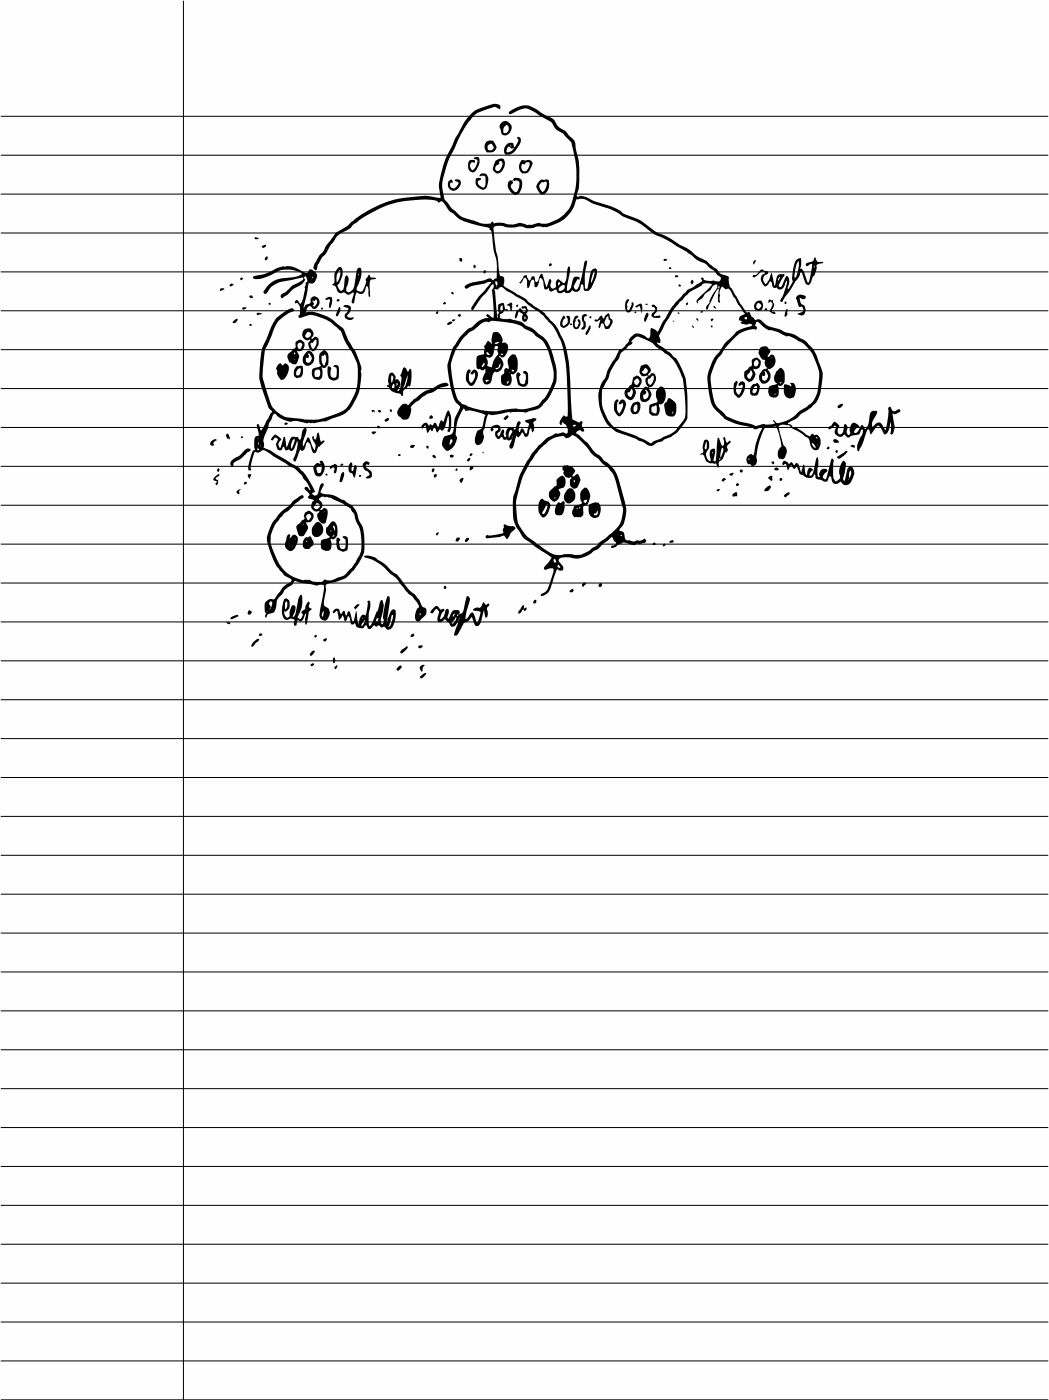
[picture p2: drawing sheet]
<svg xmlns="http://www.w3.org/2000/svg" width="157mm" height="210mm" viewBox="0 0 157 210" stroke-linecap="round" stroke-linejoin="round" font-family="sans-serif">
<path d="M0 0h157v209.6h-157z" fill="#fefefe"/>
<g fill="none" stroke="#000" stroke-width=".15">
<path d="M.1 17.4h156.8M27.5 .1v209.5M.1 23.2h156.8M.1 29.1h156.8M.1 34.9h156.8M.1 40.7h156.8M.1 46.5h156.8M.1 52.3h156.8M.1 58.2h156.8M.1 64h156.8M.1 69.8h156.8M.1 75.6h156.8"/>
<path d="M.1 81.4h156.8M.1 87.3h156.8M.1 93.1h156.8M.1 98.9h156.8M.1 104.7h156.8M.1 110.6h156.8M.1 116.4h156.8M.1 122.2h156.8M.1 128h156.8M.1 133.8h156.8M.1 139.7h156.8M.1 145.5h156.8"/>
<path d="M.1 151.3h156.8M.1 157.1h156.8M.1 162.9h156.8M.1 168.8h156.8M.1 174.6h156.8M.1 180.4h156.8M.1 186.2h156.8M.1 192.1h156.8M.1 197.9h156.8M.1 203.7h156.8M.1 209.5h156.8"/>
</g>
<path d="M63 101.1l-.1 .3 .3 .1 .6-.7a.58 .58 0 0 0-.8 .3zM59.6 99.8l-.3 .3 .1 .3a.65 .65 0 0 0 .7-.8h-.3zM62.9 99.7a.57 .57 0 0 0 .3 .8l.1-.6 .3-.3-.4-.1zM50.1 99.8v.2v.1a.43 .43 0 0 0 .3-.6zM49.9 98.5l-.1 .7a.43 .43 0 0 0 .4-.3 .43 .43 0 0 0-.2-.5zM46.6 99.4l-.1 .2a.28 .28 0 0 0 .3 .1 .28 .28 0 0 0 .2-.4zM46.7 97.5l-.3 .5 .2 .2 .3-.3a.35 .35 0 0 0 .1-.5zM60.1 97.3l-.2 .3 .2 .2 .5-.4a.49 .49 0 0 0 .4-.7zM62.7 96.7l-.1 .1a.31 .31 0 0 0 .4 .2 .31 .31 0 0 0 .2-.4zM37.9 96.1l-.3 .4 .1 .3 .2-.1 .9-1a.76 .76 0 0 0-.9 .4zM48.4 95.7v.2a.29 .29 0 0 0 .4 0 .29 .29 0 0 0 0-.4zM47.1 95.1l-.1 .2 .2 .2 .2-.3-.1-.1zM61.6 95l-.1 .3 .2 .1 .3-.3-.2-.3zM38.8 94.9l-.1 .2 .2 .1 .4-.2-.2-.2zM65 90.9l-.6 .7 .1 .2h.3l.2-.4a.29 .29 0 0 1 .5-.2l.2 .4a1.85 1.85 0 0 0-.1 1.5 .99 .99 0 0 0 1-.4l.6 .5a.56 .56 0 0 0 .7 .6l.6-.6-.5 1.5v.4a.85 .85 0 0 0 .8-.7l.6-1.1a2.67 2.67 0 0 0 1.2-.9 2.04 2.04 0 0 0 .7 1.3 .81 .81 0 0 0 .7-.8l.4-1.5 .3 1a.87 .87 0 0 0 .2-1.1v-.4a.34 .34 0 0 0 .2-.6l-.2 .2a.43 .43 0 0 1-.5-.4l-.2 .3a.5 .5 0 0 1-.7 .5l-.6 .2-.1 .2 .8 .2 .3 .2-.5 1.5-.6-1.5-.4 .1-.4 .7-.3 .2 .1-1.2 .5-1.9a.35 .35 0 0 0-.5-.3l-.1 .3a5 5 0 0 1-.6 2.2l-.3 .1v-.3a.78 .78 0 0 0-.8-.3 .78 .78 0 0 0-.6 .6l-.2 .7-.2-.2a1.17 1.17 0 0 0 0-1.2h-.2l-.2 .4a.97 .97 0 0 1-.7 1 2.14 2.14 0 0 1 .6-1.3l-.1-.2a.48 .48 0 0 1-.8-.2 .36 .36 0 0 0-.6 0zM50.1 91.2l-.3 .3v.2l.2 .1 .3-.3h.2l.2 1.3 .4-.3 .1-.3a1.07 1.07 0 0 1 .4 .8l.3-.2 .1-.5 .2-.1 .1 .3 .2 .9a.37 .37 0 0 0 .6-.1 .9 .9 0 0 0 1.4 .6l.3-.3 .1 .1a.44 .44 0 0 0 .4 .5 .44 .44 0 0 0 .5-.4l.2-.2a.45 .45 0 0 0 .7 0l.1 .1a.55 .55 0 0 0 .8 .1 .66 .66 0 0 0 .6 .5 .66 .66 0 0 0 .6-.6 3.9 3.9 0 0 0 .3-2.4 .47 .47 0 0 0-.7 .4l-.4 .9 .1-.7a5.7 5.7 0 0 0 .2-2.6l-.3-.1a7.8 7.8 0 0 0-.6 3.9l-.2 .3a1.39 1.39 0 0 1 0-1.5 2.39 2.39 0 0 0 0-2.1l-.3 .2a3.6 3.6 0 0 1-.6 1.8l-.5 1.3a.71 .71 0 0 1-.5 .6l-.1-.3a7.7 7.7 0 0 1 .2-2.8 .53 .53 0 0 0-.2-.7l-.2 .2a4.4 4.4 0 0 1-.3 2 .58 .58 0 0 0-.9 .5l-.1 .7-.2-.3-.2-1.5-.5 1.6-.4-1.4-.2-.2-.4 .6-.2-.6h-.2l-.4 .4-.1-.2a.48 .48 0 0 0-.2-.6 .48 .48 0 0 0-.6 .1zM58.6 92.2l.1-.2 .1 .1-.2 1.1a.56 .56 0 0 1-.6 .6 2.76 2.76 0 0 0 .6-1.6zM54.5 92.8l.1 .3-.4 .6-.1-.1zM42.6 89.6a2.87 2.87 0 0 0 0 3.1l.3 .1 .3-.1a.68 .68 0 0 1 .9 .1l-.1 .6 .2 .3 .2-.1 .1-.5 .1-.3a.39 .39 0 0 0 .4 .2 .39 .39 0 0 0 .4-.3l.4-.9v.4a1.44 1.44 0 0 0 0 1.3l.3-1.1a1.24 1.24 0 0 1 .5-1.3 .5 .5 0 0 1-.4-.3 .5 .5 0 0 1 .1-.5l-.2-.3-.2 .4a1.76 1.76 0 0 1-.8 1.2l.1 .2a.65 .65 0 0 1-.3 .9l-.3-.2v-.4a3.9 3.9 0 0 0 .5-3.1l-.2 .1a9.4 9.4 0 0 0-.7 2.9l-.2 .3h-.2l.1-.3a1.32 1.32 0 0 0 .2-1.4h-.2a1.94 1.94 0 0 0-.6 1.7 .38 .38 0 0 1-.5 .1 .38 .38 0 0 1-.2-.4v-.5a.94 .94 0 0 0 .7-1.3l-.1-.4-.4-.2zM33.8 93.2l.5 .3 .2-.2-.1-.1-.1-.1zM68.2 92.4l.1 .2-.3 .5-.2 .3-.2-.1v-.2l.4-.3zM68.6 92.9v.2zM54.6 83.2l-.1 .2 .3 .1a6.6 6.6 0 0 1 3.6 2.4 4.2 4.2 0 0 1 1.7 1.7l1 1.2a5 5 0 0 1 1.6 2 1.91 1.91 0 0 0-.4 2.1l.1 .1a1.39 1.39 0 0 0 1-.6 .92 .92 0 0 0 .2-1.4l-.1-.1a1.72 1.72 0 0 1-.8-1.1l-.7-.8a7.8 7.8 0 0 1-2.2-2.6l-.5-.5a4.5 4.5 0 0 1-1.5-1.3l-1.1-.7a2.56 2.56 0 0 0-2.1-.7zM56.4 92.5h.2l-.2 .6-.2-.1zM37.9 41.4v.2a3.6 3.6 0 0 0 2.8-.5 4.1 4.1 0 0 1 4.5-.2 2.15 2.15 0 0 1-1.7 .6 4.3 4.3 0 0 0-3.3 1.2l-.4 .5a.65 .65 0 0 0-.3 .7l.2 .1 .2-.1a3.7 3.7 0 0 1 3.4-1.9l2-.5 .1 .2-.1 .2-.8 .5a3.7 3.7 0 0 0-1.7 1.3l-.4 .2a.4 .4 0 0 0-.4 .3 .4 .4 0 0 0 .2 .5l.8-.6a5 5 0 0 1 2.1-1.5l.6-.7-.2-.3 .2-.3a.63 .63 0 0 1 0 1.1l.1 .1a.58 .58 0 0 0-.1 .8l-.2 .9a1.81 1.81 0 0 1-.6 1.3l-.5-.6-.3 .3 .2 .2h.2a1.55 1.55 0 0 1 .2 1.8 .24 .24 0 0 0 0 .3 .24 .24 0 0 0 .4 .1 3.1 3.1 0 0 1 2.7-.1 9.2 9.2 0 0 1 3.2 2.1l.2 .4a9.6 9.6 0 0 0 1.5 2.7 5.9 5.9 0 0 1 .8 4 6.8 6.8 0 0 1-2.1 4.8l-1.2 .5a8 8 0 0 1-5.4 .6h-1a3.9 3.9 0 0 1-3.7-3.3 10.3 10.3 0 0 1-.8-3.7l.3-2.4a9.8 9.8 0 0 1 1.1-3 4.5 4.5 0 0 1 3.2-3.6l.1-.3a.49 .49 0 0 0-.8 0l-.5 .3a4.5 4.5 0 0 0-2.4 3l-.6 1.5a6.4 6.4 0 0 0-.8 3.4 7.4 7.4 0 0 0 .7 4.7l.6 1.8 .5 .6-1.6 2.8h-.1l-.3-.9-.3 .1 .1 .4a1.45 1.45 0 0 1 .1 1.2 .62 .62 0 0 0-.6 .9l.2 1.2-.3 .1-.2 .4a5.1 5.1 0 0 0-.5 2.6h.3l.1-.2a5 5 0 0 1 .5-2.4l.1-.2a.85 .85 0 0 0 1.1-.2 2.96 2.96 0 0 1 1.6 .9l2.4 1.5a4.9 4.9 0 0 1 2.2 2l.5 .6 .4 1-.2-.3a.29 .29 0 0 0-.5-.2 .29 .29 0 0 0 .1 .5l.5 .6-.2 .3v.3l.9 .3a.85 .85 0 0 0-.4 1.2 .85 .85 0 0 0 1.1 .4l.1 .1a1.04 1.04 0 0 0-.3 1.1 1.04 1.04 0 0 0 1 .7l.2-.1 .1-.5a2 2 0 0 0 .1-1.6l-.4-.2-.2 .1a.26 .26 0 0 1-.4 .2 .85 .85 0 0 0-.1-1.4v-.3l.4-.3 .4 .1 .3-.1 .4 .2h.1l2 .9 .5 .4a2 2 0 0 1 .9 .9l.4 1a6.5 6.5 0 0 1 .9 3 3.7 3.7 0 0 1-.5 2.8 6.9 6.9 0 0 1-2.3 2.7l-1.1 .4a2.05 2.05 0 0 1-1.7 .2l-.2 .3a4.1 4.1 0 0 1-2.2-.3 3.8 3.8 0 0 1-2.2-.5 5.7 5.7 0 0 1-2.9-3.5 4.1 4.1 0 0 1 .8-5l.4-.5a2.23 2.23 0 0 1 1.1-1l.8-.9 1.3-.9-.1-.3a1.31 1.31 0 0 0-1 .5l-.4 .3-.8 .8a6 6 0 0 0-2 2 5.5 5.5 0 0 0-1.1 3.2l.3 1.2a7.6 7.6 0 0 0 2.4 4.1l.5 .2a.37 .37 0 0 1 .4 .3 .37 .37 0 0 1-.3 .4 3.1 3.1 0 0 0-1.5 1.5l-.6 .8a.78 .78 0 0 1-.9 .2 1.14 1.14 0 0 0-.7 1.5v.4l.2 .2v.2a.27 .27 0 0 0 0 .4l.1-.2a.57 .57 0 0 1 .7-.4 .97 .97 0 0 0 .7-1 2.11 2.11 0 0 1 1-2 2.09 2.09 0 0 1 1.4-1.2l.5-.6 .6 .2 2.5 .4 .6-.1 .6 .1v.8l-.7 3.7a.74 .74 0 0 0 1.1 .7 1.19 1.19 0 0 0-.3-2.1 1.81 1.81 0 0 1 0-1.5l.2-1.7 .3-.2 1.7-.4a3.4 3.4 0 0 0 1.9-1.4l1-1.3a4.2 4.2 0 0 0 .8-3.3 4.8 4.8 0 0 0-.8-3.1 3.4 3.4 0 0 0-2-2.8l-.3-.2-.1 .1a4.9 4.9 0 0 0-3-1l-.3-.1v-.2l.5-1.1a.27 .27 0 0 0-.4-.2 .27 .27 0 0 0-.2 .3l-.3 1.1-.2 .4a.37 .37 0 0 1-.4 0 .37 .37 0 0 1-.2-.3l.3-.2-.4-.8a6.6 6.6 0 0 0-2.9-3.3l-3.3-2-1.1-.5 .1-.7a2.3 2.3 0 0 1 .5-1.9 3.5 3.5 0 0 1 .7-1.7 .6 .6 0 0 1 .6-.7 3.1 3.1 0 0 0 2.4 1.1 4.1 4.1 0 0 1 2.2 .3l.3-.1h.4a2.39 2.39 0 0 0 1.5-.2 3.4 3.4 0 0 0 1.8-.5 4.5 4.5 0 0 0 3.4-3 8.9 8.9 0 0 0 .7-4.1l.1-.3a10.3 10.3 0 0 0-2-4.2l-.3-.8a2.53 2.53 0 0 0-1.4-1.8 5.9 5.9 0 0 0-4.4-1.7h-.2l.2-.6a.37 .37 0 0 1 .3-.3 .37 .37 0 0 1 .4 .3 .59 .59 0 0 0 1-.4 .8 .8 0 0 0 0-1 .8 .8 0 0 0-1-.2l-.2 .3a.51 .51 0 0 1-.5 .7l-.2 .1-.3 .5 .6-3.4 .2-.3a.68 .68 0 0 0 1-.6 1.04 1.04 0 0 0-.9-1.5l-.5 .6-.6-.2a4.1 4.1 0 0 0-4.2-.4l-1.6 .7zM68.7 92.7v.2zM57.9 92.7l.1 .1-.1 .4zM54.2 92.5v.2zM34.6 92.4l-.1 .2 .1 .1 1.1-.5-.3-.2zM68.7 92.5l.1 .2zM48.4 91.5l.1 .1-.2 .8-.1-.1a.64 .64 0 0 1 .2-.8zM68 91.8v.2l-.2 .3-.1-.1zM68.5 92l.1-.1v.2l-.2 .1zM37.2 91.4l-.1 .4 .1 .2a.46 .46 0 0 0 .5-.4l-.1-.1a.29 .29 0 0 0-.4-.1zM78.2 90.7l-.4 .6a.39 .39 0 0 0-.1 .6l.2-.2 .4-.5 .2 .3a.39 .39 0 0 0 .3-.6l-.4 .2v-.5zM62.8 91.8h.2l-.2 .3zM39.9 91.5h.1zM53.3 90.6l-.3 .3 .2 .3 .6-.7-.2-.1zM40.4 91.1l.1-.1v.2h-.2zM40.4 90.1l.1-.1 .2 .2-.2 .8-.2-.5zM79.9 89.9l-.1 .4h.3l.1-.5h-.2zM50.2 34.9l-1.4 1.9-.4 .8-.6 .7-.5 .9a.78 .78 0 0 0-.1 1.3l.2-.1 .2-.8 .7-1.2a3.7 3.7 0 0 0 1.1-1.7l1.2-1.5 1.1-.6a1.95 1.95 0 0 0 1.1-.9 16.6 16.6 0 0 1 10.2-3.8 5.1 5.1 0 0 1 2.5 .3l.1 .1 .2-.1a.43 .43 0 0 1 .5 0 .43 .43 0 0 1 .2 .3 3.4 3.4 0 0 0 1.6 1.7 5.4 5.4 0 0 0 3 1.4l2.2 .5-.1 .2 .3 .3 .1 .5a15.5 15.5 0 0 0 .7 4v2.6h-.2l-.3 .2h-.1a.52 .52 0 0 0-.8-.1l-.6 .2a5.4 5.4 0 0 0-2.7 .8v.3l.2 .1a4.2 4.2 0 0 1 2.3-.7l.9-.3 .5 .1-2 2.3-1 1.5 .1 .3h.2l.3-.5a9.8 9.8 0 0 1 1.9-2.4l.6-.9h.3v.4l-.3 .5 .2 1.9 .1 2.1-.2 .1-.7-.6-.2 .2 .3 .4h-.2a3.2 3.2 0 0 0-2.2 1.4 5.4 5.4 0 0 0-2.3 2.1l-.3 .5a7.6 7.6 0 0 0-1.1 3.2l.5 3.6a3.4 3.4 0 0 0 1.3 2.4v.3l-.3 .5a3.6 3.6 0 0 0-.6 2.4 1.26 1.26 0 0 1-1.3 1.3 1.36 1.36 0 0 0 .3 2.2 2.09 2.09 0 0 0 1.5-2.1l-.2-.4a6 6 0 0 1 1.2-3.8l.3 .3h.1a4.8 4.8 0 0 1 2.8 .7l-.4 1.7a.73 .73 0 0 1-.7 .5 2.24 2.24 0 0 0-.3 2.1 .76 .76 0 0 0 1.1-.7l.1-.4a1.55 1.55 0 0 1 .2-1.5 2.93 2.93 0 0 1 .6-1.9 3.3 3.3 0 0 0 2.1-.1l.8-.2 .3 .1 .2-.1h1.8a.55 .55 0 0 0 .8-.2 2.85 2.85 0 0 0 2-.8 8 8 0 0 0 2.1-4.2 10.9 10.9 0 0 0-1.7-5.8l-1.2-.9a3.5 3.5 0 0 0-1.7-1.1 2.59 2.59 0 0 0-2-.8l-.4-.2-.8 .1-.7-.2 .1-.2-.1-.3 .5-.3 .2-.4 .2 .1 .3-.1-.2-.2-.2 .1-.3-1-.7 .3v.9l.1 .4-.2 .2v.3l-.1 .1-.4-4.2h.5l.3-.3h.4l.7 .6 2.4 1.4 1 .8a10.2 10.2 0 0 1 3.1 2.6 11.1 11.1 0 0 1 2.3 6l.2 3.5 .1 4.3-.2 .2-.4-.2-.4 .4-.2 .6v.4h.2l.2-.4h.1a1.37 1.37 0 0 1 .6 1.6l-.2 .1a.85 .85 0 0 0-1.1 0l-.4-.1-.4 .3a6.8 6.8 0 0 0-2.6 2.1 14.8 14.8 0 0 0-3.1 6.5 8.2 8.2 0 0 0-.3 3.8l.3 1 .4 .8a3.9 3.9 0 0 0 1.9 1.9l.7 .7 2.4 1.5-.1 .3-.4 .6a.8 .8 0 0 0-.5 .9l.1 .1a1.47 1.47 0 0 1 1.2-.1 10.3 10.3 0 0 1-1 3.2l-.9 .6 .1 .2a1.7 1.7 0 0 0 1.5-1.5l.7-2 .2-.5a.46 .46 0 0 0 .7 .2 .46 .46 0 0 0 0-.8 1.21 1.21 0 0 1-.5-.9 1.79 1.79 0 0 1 1.7-.3 4 4 0 0 0 3.8-1l.4-.2 2-1.8h.1l.1 .1 .2 .5 .3 .3-.3 .3-.3 .1-.1 .3 .7-.1 .2-.3 .5-.2a.91 .91 0 0 1 1.2 0l.8 .2 .5-.2a.58 .58 0 0 0 .8-.1 .33 .33 0 0 0 .5-.2 .33 .33 0 0 0-.3-.4 .78 .78 0 0 1-1 .1 1.16 1.16 0 0 1-1.3 0l-.1 .1-.3-.1-.2-.4a.72 .72 0 0 0-.7-.9 .63 .63 0 0 1 .4-.8l.3-.7a5.3 5.3 0 0 0-.3-3.9l-.5-2.1a4.7 4.7 0 0 0-2.4-3.2 2.41 2.41 0 0 0-1.1-1l-1.3-1.6-1.7-1.4 .1-.2 .5-.2 .3 .2h.3a.56 .56 0 0 0-.3-.7l.1-.8-.3-.1-.2 .2h-.2l-.9-.5-.3-5.2a15.9 15.9 0 0 0-1.2-7.1l-.3-.4a5.1 5.1 0 0 0-1.5-2.2l-.3-.3a7.8 7.8 0 0 0-2.2-1.8l-.8-.6a4.9 4.9 0 0 0-1.8-1.2l-1.5-.9a.42 .42 0 0 1-.3-.6v-.8l-.6-.4-.1-.5-.2-2.2-.3-1-.3-3.1a.62 .62 0 0 1 .8-.6h.5a5 5 0 0 0 2.8 .1 3.2 3.2 0 0 0 2.5 0l.8 .1a5.5 5.5 0 0 0 5-4.2l.2 .1a2.01 2.01 0 0 1 2 .5l.4 .1a13.4 13.4 0 0 1 4.7 2.1l1.5 .5 1 .6a8.7 8.7 0 0 0 3.4 2l3.3 2 .9 .7a4 4 0 0 0 1.9 1.1l.6 .6 .7 .5 .5 .6a.49 .49 0 0 1 .4 .7 .49 .49 0 0 1-.7 .2l-1.8-.2a.18 .18 0 0 0-.1-.3 .18 .18 0 0 0-.2 .2l.1 .2-.1 .1-1.4 .9-.7 .4-.2 .3a15.2 15.2 0 0 0-3.3 4.2l-.9 1.7h-.1l-.5-.4-.5-.1-.1 1.2-.1 .3-.4-.1a1.56 1.56 0 0 0-2.1-.3l-.5 .5-.2 .5-.2 .3a2.34 2.34 0 0 1-1.2 .9l-1.7 3.2a2.87 2.87 0 0 1-.8 1.7 5.8 5.8 0 0 0 .4 5.7 4.9 4.9 0 0 0 3.3 2.2l1.4 .5 .4 .3 .8 .3a1.18 1.18 0 0 0 1.9 0l.8-.3 .3-.2 .8-.3a6.4 6.4 0 0 0 2.7-3v-3.2a8.9 8.9 0 0 0-1.8-5.7l-.8-.8-1.7-1.2-.3-.3 .4 .1a.94 .94 0 0 0-.1-1.1l.5-.9a16.3 16.3 0 0 1 2.9-4.4l.8-.8a4 4 0 0 1 1.8-1.2l.4-.3a1.28 1.28 0 0 1 1.5-.1l-2.1 2.2-.2 .3 .2 .3a.59 .59 0 0 1 .5-.6l.6-.8a1.99 1.99 0 0 0 1.2-1.2l.3-.2h.3a.54 .54 0 0 1-.1 .7 5.1 5.1 0 0 0-1.1 2.1l-.4 .5 .1 .4 .2-.1v-.4l1.4-2.6 .2 .1-.1 1.8 .1 .2 .2-.1-.1-.4 .1-.5a1.24 1.24 0 0 1 .3-1.4l.5 .4 .4-.1 .2 .2 1.3 2.2 1 1.4-.3 .1a.66 .66 0 0 0-.6 .8l.4 .2-.2 .3a1.29 1.29 0 0 0 1.4 .1l.3 .1 .1 .1-.6 .2a3.5 3.5 0 0 0-2.5 1.5l-.5 .5a4.7 4.7 0 0 0-1.4 1.8 6 6 0 0 0-1.7 4.9l.3 1.6a3.7 3.7 0 0 0 1.5 2.7l.2 .3a3.3 3.3 0 0 0 2 1.1l.8 .3a5.3 5.3 0 0 1 2.4 .7l.6-.3 .3 .1-.8 1.9-.4 2.1a.5 .5 0 0 0-.9 .2 .8 .8 0 0 0 .2 1.2l.1-.1a.59 .59 0 0 0 .8 .3 .59 .59 0 0 0 .3-.7 6.7 6.7 0 0 1 .5-3.4l.4-1.1a.77 .77 0 0 1 1.2-.5l.6-.2 .2 .1 .5 1.4 .3 1.5-.1 .1a1.25 1.25 0 0 0-.2 1.8l.1-.1a.47 .47 0 0 0 .5 .1 .47 .47 0 0 0 .3-.5 1.18 1.18 0 0 0-.4-1.6l-.7-2.7a1.08 1.08 0 0 1 1.3-.3h.3a4.4 4.4 0 0 0 1.7 1.2l.6 .5a1.05 1.05 0 0 1 .8 1.2 .86 .86 0 0 0 1.3 .8 1.55 1.55 0 0 0-.3-2.2 .47 .47 0 0 1-.7-.2l-.3 .4-1.8-1.1-.5-.3-.1 .1-.5-.4-.4-.1v-.1l.3-.3 1-.5a6.2 6.2 0 0 1 2-1.5l.4-.3a4.3 4.3 0 0 0 1.4-3.2 5 5 0 0 0-.6-3.7 6.3 6.3 0 0 0-3.3-3.7l-.4-.2a5.7 5.7 0 0 1-2.3-.8 3.4 3.4 0 0 1-2.3-1l-.4-.4-.7 .1-.3-.4a.92 .92 0 0 1-.5-.8l-.4 .1-.2-.2-.8-1.1-1.3-2.3a1.95 1.95 0 0 1-.4-1.6 1.14 1.14 0 0 0-.9-.5l-.4-.2a2.64 2.64 0 0 0-1.2-1l-.3-.3a3.4 3.4 0 0 0-1.7-1.1l-.8-.5a7.1 7.1 0 0 0-2.3-1.5l-1.1-.8-1.2-.6a6.2 6.2 0 0 1-2.6-1.6 12.1 12.1 0 0 0-3.3-1.6 7.9 7.9 0 0 0-3.7-1.6l-1.1-.4a2.33 2.33 0 0 0-2.1-.5l-.1-.2 .2-.6a14.5 14.5 0 0 0-.4-6.6 1.56 1.56 0 0 0-.8-1.6 3.4 3.4 0 0 0-1.6-1.4l-.3-.3a2.28 2.28 0 0 0-1.7-1.4l-1.3-.9a2.99 2.99 0 0 0-3.8 .1l-.4 .2v.3a1.39 1.39 0 0 0 1-.3 2.03 2.03 0 0 1 1.9-.3l1.1 .5 2.4 1.5a2.51 2.51 0 0 0 1.7 1.6l1.1 1.2a13.2 13.2 0 0 1-.3 10.1 5.3 5.3 0 0 1-3.8 2.2l-.6-.1-1.3 .3-.6-.1a1.77 1.77 0 0 0-1.8 0h-1.1a3 3 0 0 0-2-.2l-.2-.2h-.1a.63 .63 0 0 1-.8 .3l-.9-.1-.8-.3a4.8 4.8 0 0 1-2.7-1.2l-.3-.4a3.4 3.4 0 0 1-1.3-1.3l-.2-.3a5.9 5.9 0 0 1 .1-4.6l.4-1.3 .7-1.4a13.8 13.8 0 0 1 3.5-5.6l2.6-1h.3l.6 .3a.46 .46 0 0 0 .1-.5 .46 .46 0 0 0-.5-.2 6.7 6.7 0 0 0-3 .8 7.4 7.4 0 0 0-2.9 3.7l-.4 .6-.3 .9a14.5 14.5 0 0 0-2.1 6.6l.2 1.4-.7-.1a7.9 7.9 0 0 0-3.8 0 16.9 16.9 0 0 0-9.8 4.5zM85.2 88.4a.29 .29 0 0 0 .5 .2 .29 .29 0 0 0 0-.5zM66.4 87.9a.22 .22 0 0 0 .4 0 .22 .22 0 0 0-.4 0zM89.6 87.4v.3l.1 .1a.3 .3 0 0 0 .3-.1 .3 .3 0 0 0-.1-.4zM87.2 87.3l-.1 .3 .2 .2 .4-.4-.2-.2zM83.5 84.6l.1-.1 .1 .1 .1 .4-.3-.1zM82.9 83.7h.2l.1 .3-.1 .2-.2-.1zM81 67l.7-.6a3.4 3.4 0 0 1 2.6-1.1 .58 .58 0 0 0 1 .1l.4-.3a8.5 8.5 0 0 1 2.9 2.8l.1 .2a3.5 3.5 0 0 1 1.5 1.3 4.7 4.7 0 0 1 2.2 3.6l.4 1.6a4.3 4.3 0 0 1-1.8 5.6l-1.4 1-.3 .4-.7 .4-.6 .5a2.85 2.85 0 0 1-1.8 .6l-1.6-.2a3.1 3.1 0 0 1-3.2-.8l-1.2-.8a5.7 5.7 0 0 1-2.8-3.7 8.3 8.3 0 0 1 .3-4.6 14.3 14.3 0 0 1 3.3-6zM50.4 80.5v1l.1 .6 .1 .2 .7 .3 .2-.1a.55 .55 0 0 0 .5-.4v-1.6a.44 .44 0 0 0-.7-.1l.4 .3a1.88 1.88 0 0 1-.2 1.5 .46 .46 0 0 1-.6-.2l-.1-.3a1.01 1.01 0 0 1 .1-.9 .36 .36 0 0 0-.5-.3zM49.6 78.1l-.4 .5a.98 .98 0 0 0 .1 1.7 .81 .81 0 0 1-.8 .4l-.3 .1a1.29 1.29 0 0 0-.1 1.3 .88 .88 0 0 0 1.5-.1l-.1-1.4a.68 .68 0 0 0 1-.5 1.82 1.82 0 0 0-.6-2.1zM43.1 80.1l-.3 .7a1.21 1.21 0 0 0 .1 1.4 .76 .76 0 0 0 .8 .3 .76 .76 0 0 0 .6-.8 1.35 1.35 0 0 0 0-1.5l-.2-.2-.3 .1-.4 .5v-.5l-.1-.2zM45.6 80.5l-.2 .6a.98 .98 0 0 0 .2 1 1.09 1.09 0 0 0 1.3-.7v-.4l-.2-.3a.37 .37 0 0 0-.3-.4 .37 .37 0 0 0-.4 .1h-.1zM99.2 81.6a.22 .22 0 0 0 .4 0 .22 .22 0 0 0-.4 0zM97.7 81.4a.25 .25 0 0 0 .2 .2 .25 .25 0 0 0 .3-.2l-.3-.2zM100.2 81v.3l.4-.1 .2-.1-.1-.3zM45.8 81h.2v.1zM69.7 80.6l-.1 .4 .1 .2 .5-.6-.2-.1zM68.4 80.5l-.2 .4 .3 .2 .3-.5-.2-.1zM72.8 80.2l-.1 .1 .2 .3 1.9-.2 .4-.2a.72 .72 0 0 1 .6 .5l.5-.5a1.61 1.61 0 0 1 .8-1 .4 .4 0 0 0-.2-.4 .4 .4 0 0 0-.4 0l-1-.3a.22 .22 0 0 0-.2 .2 .22 .22 0 0 0 .1 .2l-.2 .4 .1 .4-.1 .1-1.7 .3h-.6zM47.2 78.3a1.33 1.33 0 0 0-.1 2.1 1.13 1.13 0 0 0 1.2-.9 1.13 1.13 0 0 0-.8-1.4zM92.8 80.1l.3 .1h-.1zM49.8 80.2l.2-.1-.1 .2h-.2zM45.7 76.7l-.2 .6v.1a.35 .35 0 0 1-.3 .5l-.3 .4a.83 .83 0 0 0-.4 1.3 .6 .6 0 0 0 .5 .7 .6 .6 0 0 0 .7-.5l.1-.2a.86 .86 0 0 0 .1-1.1l-.1-.3a.89 .89 0 0 0 1.1-.7 .89 .89 0 0 0-.7-1.1zM65.3 79.8v.3h.1l.3-.4zM49.9 78.7l.2 .1v.6l-.3-.5zM49.5 79.3v.3zM45.9 77.1a.36 .36 0 0 1 .5-.1 .36 .36 0 0 1 .2 .4l-.4 .5-.2-.2a.4 .4 0 0 1-.1-.6zM88.2 75.5a1.55 1.55 0 0 0 .6 2 1 1 0 0 0 1.1-1.2 .84 .84 0 0 0-.3-.9 .84 .84 0 0 0-.9-.1zM87.2 73.2a1.64 1.64 0 0 0-.1 2 .85 .85 0 0 1-.9 .4 .75 .75 0 0 0-.5 .7 .67 .67 0 0 0 0 .8 .67 .67 0 0 0 .8 .3 .69 .69 0 0 0 .7-.3 .69 .69 0 0 0 .1-.7v-.3a.49 .49 0 0 1 .5-.5 1.78 1.78 0 0 0-.1-2.6h-.3zM80.9 74.8a1.95 1.95 0 0 0 .4 2.7 2.04 2.04 0 0 0 1-2.2l-.2-.2-.6-.2-.3-.2zM89 76.9h.2l.2-.4a.38 .38 0 0 1 0 .5 .38 .38 0 0 1-.5 0zM83.5 75.2a1.79 1.79 0 0 0-.3 1.8 .8 .8 0 0 0 .9 .1 .8 .8 0 0 0 .3-.9l.1-.5a.43 .43 0 0 0-.2-.7l-.4 .3zM81.8 75.5a1.06 1.06 0 0 1-.2 1.2l-.3 .3-.1-.2v-.2zM48.5 76.5h.2zM86.7 75.9h.1v.2h-.1zM86.2 76l.3 .1zM47.3 75.4a.45 .45 0 0 1 .6 .3 .45 .45 0 0 1-.5 .5l-.3-.1-.2-.2 .3-.3zM87.3 75l.3-.2 .3 .1-.3 .4zM85 73.2l-.1 .1a1.19 1.19 0 0 0 .1 2 1.18 1.18 0 0 0 1.1-.9 1.18 1.18 0 0 0-.7-1.3zM83.5 71.6l-.2 .2v.6a.56 .56 0 0 1-.4 .5 1.36 1.36 0 0 0-.7 1.5v.1a.71 .71 0 0 0 1.2 .3 1.11 1.11 0 0 0 .2-1.5l.3-.2a.85 .85 0 0 0 .7-1.1 .58 .58 0 0 0-.3-.7 .58 .58 0 0 0-.7 .2zM83 74.5h.1l-.1 .1zM109.7 73.9l-.1 .4h.4a.16 .16 0 0 0 .3 0 .16 .16 0 0 0 0-.2 .22 .22 0 0 0 0-.3 .22 .22 0 0 0-.2-.1zM117.4 74l-.1 .3 .3 .1 .6-.6-.2-.1zM35.5 73.5l-.1 .3 .2 .2 .2-.1-.1-.4 .3-.3zM114.6 73l-.2 .3 .1 .2a.69 .69 0 0 0 .8-.8h-.2zM107.3 73.3v.2h.3l.2-.2zM84.3 69.8l-.1 .2v.3a.29 .29 0 0 1 .1 .5 .8 .8 0 0 0 1.1 .6l.1 .1a1.17 1.17 0 0 0 .4 1.7l.3-.1a1.88 1.88 0 0 0 .6-1.4l-.3-.7h-.1l-.3 .1a.32 .32 0 0 1-.4 .1l.1-.2a.72 .72 0 0 0 .2-.7 .72 .72 0 0 0-.6-.5h-.2l-.3-.2-.2 .1-.2-.1zM110.2 72.4v.3h.2a.21 .21 0 0 0 .2-.3 .21 .21 0 0 0-.4 0zM32.2 71.3l-.1 .1a.29 .29 0 0 0-.1 .5l.5 .2-.3 .3 .2 .2a.78 .78 0 0 0 .2-.8l-.3-.1v-.1l.5-.6h-.1zM117.2 69.1l-.1 .4 .1 .1 .4-.2 .3 1a.87 .87 0 0 1 .6-.7l.3 .5 .4-.3 .5 1 .4 .2a1.29 1.29 0 0 0 1.6 .2l.2-.3 .1 .4a.96 .96 0 0 0 1 .5 .55 .55 0 0 0 .6 .2 .55 .55 0 0 0 .4-.6l.2-.2 .2 .3a.73 .73 0 0 0 .5 .8 .73 .73 0 0 0 .9-.3 .84 .84 0 0 0 .9 .5 .84 .84 0 0 0 .7-.6 1.7 1.7 0 0 0 .2-2 .47 .47 0 0 0-.8 .3l-.4 1.7-.2-.4 .2-.7 .2-1.4-.3-.5a1.81 1.81 0 0 0-.7 1.9 .68 .68 0 0 1 0 .7 .68 .68 0 0 1-.6 .4 1.51 1.51 0 0 1-.3-1.4v-1.4a.31 .31 0 0 0 .1-.3 .31 .31 0 0 0-.4-.2l-.4 1.8a1.95 1.95 0 0 1-.5 1.2 .4 .4 0 0 1-.4-.2 .4 .4 0 0 1 .2-.5l.3-.3a.3 .3 0 0 0 .2-.4 .3 .3 0 0 0-.5-.1 .85 .85 0 0 0-.6 1.2l-.3-.1-.1-.4 .1-2.5-.2 .2-.2 .5a3.8 3.8 0 0 1-.6 2l-.2 .1-.1-.2 .5-.7-.4-.3-.3 .3-.2 .8a1.22 1.22 0 0 1-.3-1.1v-.4h-.2l-.3 1.1a2.21 2.21 0 0 0-.6-1.4l-.4 .3-.5-.4-.4 .3a.65 .65 0 0 0-.8-.4zM36.5 72.3v.2h.3l.2-.2-.2-.2zM68.8 71.8v.1l.3 .4 .3-.7-.3-.1zM51.1 70.8l-.3 1.3 .1 .1 .3-.1a1.69 1.69 0 0 0 .2-1.4zM108.1 71.7l-.1 .2 .1 .2 .3-.1 .1-.2h.2l-.3-.3zM116.7 71.6v.4a.24 .24 0 0 0 .3-.1 .24 .24 0 0 0-.1-.4zM85.9 71.9h.1l.1 .1-.2 .2zM127 71.7v.1zM115 71.5v.1l.4 .4a.53 .53 0 0 0 .1-.8zM127.2 70.4a.93 .93 0 0 1-.1 1.2v-.7zM54.5 69.2a.82 .82 0 0 0 .5 1.3l.3 .5-.5 .5v.1a.65 .65 0 0 0 .8-.2 1.03 1.03 0 0 0-.7-1.3l-.2-.4 .2-.2a.23 .23 0 0 0 .3 .1 .23 .23 0 0 0 .1-.3l-.1-.1a.49 .49 0 0 0-.7 0zM37.1 71l.1 .6h.3l-.1-.1 .2-.5zM65 71l-.1 .4 .2 .1a.28 .28 0 0 0 .3-.3 .28 .28 0 0 0-.2-.2zM52.4 69.3a1.17 1.17 0 0 0 0 1.4l.3 .2 .3 .6a2.25 2.25 0 0 0 .4-1.5l-.1-.3-.2-.1-.3 .9a.71 .71 0 0 1-.1-.9l-.1-.4zM53.8 71.1l-.1 .3h.2l.1-.3zM45.4 78.4v.2zM109.2 71l.1 .2a.45 .45 0 0 0 .5-.4zM48.8 70.9l-.1 .2 .3 .1v-.3zM47.2 69.5l-.1 .1a1.32 1.32 0 0 0 .4 1.7h.1a.98 .98 0 0 0 1-1.1 1.14 1.14 0 0 0-.5-1.2l-.3 .1 .2 .3-.5-.1zM49.4 69.8v.4l.5-.2a.49 .49 0 0 1 0 .7l.2 .1h.2l.1-1.2-.3-.2zM47.4 70l.7-.4a1.27 1.27 0 0 1-.2 1.2h-.4l-.1-.6zM110.7 70.5a.25 .25 0 0 0 .5 0 .25 .25 0 0 0-.5 0zM64.7 70.2a.33 .33 0 0 0 .1 .5l.2-.4-.1-.2zM32.7 70.1l-.2 .4 .1 .1h.2l.1-.3zM68.3 70.1l-.1 .4h.2l.1-.3-.2-.1zM115.9 70.2l.1 .2h.4a.31 .31 0 0 0-.1-.4 .31 .31 0 0 0-.4 .2zM70.4 69.8l-.1 .3 .1 .3a.33 .33 0 0 0 .4-.2 .33 .33 0 0 0-.2-.4zM105.4 65.9a2.23 2.23 0 0 0-.1 1.7l-.1 .1-.4 .3 .4 .1 .2 .2a1.11 1.11 0 0 0 1.3 1h.4l.3 .7 .2-.1v-.2a.6 .6 0 0 1 .4-.9l.6-1.2 .1 .1-.1 .1a.63 .63 0 0 0 .2-.9l.6-.8-.2-.1-.3 .2a.65 .65 0 0 1-.4-.7l-.1-.1-.1 .1v.4a.5 .5 0 0 1-.3 .8l-.5-1.2-.1 .2-.3 3.2-.1 .1-.2-.1v-.4a2.03 2.03 0 0 0 .2-1.3 .65 .65 0 0 0-.8 .9l.1 .9a1.1 1.1 0 0 1-.2-1.9 1.4 1.4 0 0 0-.3-1.3zM34.7 68.9l-.1 .2a.43 .43 0 0 0-.1 .4 .43 .43 0 0 0 .4 .3 .69 .69 0 0 1 .6-.8l.6-.3 .9-1 .4-.2v-.3a.84 .84 0 0 0-1.1 .5l-.5 .5zM51 69.5v.2l.4-.1-.1-.2zM115.5 69.1l-.1 .1 .3 .3a.22 .22 0 0 0 .1-.3 .22 .22 0 0 0-.3-.1zM70.1 68.6l-.2 .3 .2 .2 .3-.3v-.1l-.2-.2zM125.3 68.4v.1l.3 .2a2.53 2.53 0 0 0 1.2-1.1 1.44 1.44 0 0 0-1 .5zM107.7 68.5l.1 .3h-.2zM41 65.1l-.5 .7 .3 .1 .2-.3a.39 .39 0 0 1 .6 .2 1.04 1.04 0 0 0 .2 1.6h.3l.4-.5 .2 .5 .5-.1 .3 .2a.76 .76 0 0 0 .7-.8l.3-.6a4.4 4.4 0 0 1-.6 2.6l.1 .3 .2 .1 .7-1.8 .3 .2 .1-.1a1.07 1.07 0 0 0 .5-.9l.1-.3a.62 .62 0 0 1 .7 .8 .75 .75 0 0 0 .5 .8l.3-.2 .3-.8 .1 .1 .8-.8-.1-.2-.5 .2-.3-1.3-.2 .2a.73 .73 0 0 1-.4 .8l-.2-.4 .1-.1-.3 .1 .2 .6a1 1 0 0 1 .1 1.4l-.8-1.9-.2 .1-.6 1.2a4.5 4.5 0 0 1 .4-2.2v-.4l-.3-.1-.3 .5-.1 1-.2 .2h-.1l-.3-.4-.2 .1a.58 .58 0 0 0-.9 .3l-.5 1.1-.2-1.5h-.2l-.6 1.6a.68 .68 0 0 1 .2-1.2 1.35 1.35 0 0 0-1-.7zM108 67.1h.2v.5l-.4 .9v-.5zM67.3 68.1l.1 .3a.35 .35 0 0 0 .5-.1l-.2-.2zM64.8 68.1v.3l.4 .2v-.3zM70.4 67.9l-.1 .2 .1 .2 .3-.3-.1-.1zM59.6 68v.2l.2 .1 .2-.2-.2-.1zM106.6 67.6v.3zM72.3 67.6l-.1 .2 .2 .1v-.2zM125 67.6a.2 .2 0 0 0 .4 0 .2 .2 0 0 0-.4 0zM42.7 90.1l.2-.1a1.1 1.1 0 0 1-.2 1.2l-.1-.6zM124 63.9v.3a.92 .92 0 0 0 .9-.5l.2 .2a1.03 1.03 0 0 0 0 1.2 .82 .82 0 0 0 1.3 0l.1 .1a.44 .44 0 0 0 .4 .3 .44 .44 0 0 0 .5-.3l.8-.1a.68 .68 0 0 0 .7-.7l.1-.1a.94 .94 0 0 1-.2 1.1 2.73 2.73 0 0 0-.4 2.1l.1 .1 .1-.2 .4-.8 .8-2.2 .2-.1 .1 .1 .2 .6 .8-1 .3-.3 .4 .3 .5 1a.56 .56 0 0 0 .7-.6l.2-1.1 .2 .7-.2 .9 .2 .1a1.53 1.53 0 0 0 .4-1.6l-.2-1.4h.2a1.15 1.15 0 0 0 1-.5l-.1-.2a.79 .79 0 0 0-.8 .3h-.1a.49 .49 0 0 1-.4-.5l-.2-.2a.38 .38 0 0 0-.2 .6l-.5 2.9-.3-.6a.72 .72 0 0 0-.7-.6 .72 .72 0 0 0-.7 .5l-.3 .2a1.49 1.49 0 0 1 .4-1.4l.4-.8-.1-.1-.2-.1a.6 .6 0 0 0-.7 .3l-.3 1.7-.4 .7h-.1l-.5-.6-.6 .9a.4 .4 0 0 1-.5 .3 .95 .95 0 0 1 .7-.9 .99 .99 0 0 0-1-.6 1.27 1.27 0 0 0-.3 1.5l-.3 .3a.83 .83 0 0 1-.2-1.1l-.1-.4-.3-.1-.1 .6a.69 .69 0 0 1-.7 .9 .88 .88 0 0 1 0-1.2l-.2-.3a.57 .57 0 0 0-.6-.4 1.19 1.19 0 0 1-.8 .8zM38.5 67.1l.3 .3h-.2zM123.8 67l-.1 .1 .2 .2 .2-.2v-.3zM73.6 63.8a.47 .47 0 0 0 0 .8l.3-.3-.1-.1a.38 .38 0 0 1 .4-.3 .38 .38 0 0 1 .4 .3l-.1 .1a.72 .72 0 0 0-.4 .8 .72 .72 0 0 0 .6 .6 .31 .31 0 0 1 .5-.2 .37 .37 0 0 0 .6 .2 .43 .43 0 0 0 .7 0v.5a.61 .61 0 0 0-.1 .9h.2l.2-.3 .5-1.6 .1 .2a.47 .47 0 0 0 .6-.5l.1-.1a.69 .69 0 0 1 .5 .6h.3a.72 .72 0 0 0 .3-.8l.2-.5 .1 .1 .1 .5a.66 .66 0 0 0 .3-.8v-.4a.34 .34 0 0 1 .2-.5l.1-.1v-.3h-.3l-1.3 .4a.36 .36 0 0 0 .4 .3l.2 .2-.3 1.3-.2 .1-.1-.1-.2-.5-.3-.2-.4 .6-.1-.3 .1-.7a.42 .42 0 0 0 0-.7 .69 .69 0 0 0-.5 .8l-.2 .5a.67 .67 0 0 0-.7-.4 .67 .67 0 0 0-.5 .6l-.1 .9a.48 .48 0 0 1-.3-.6v-.4l-.1-.1-.2 .2-.4 .8-.2-.2a.36 .36 0 0 1 .3-.5 .65 .65 0 0 0-.1-.9 .65 .65 0 0 0-.9 0zM127.4 66.7v.2l.5 .1v-.3l-.3-.1zM121.5 66.3l.3 .2 .3 .5a.66 .66 0 0 1-.6-.7zM105.7 66.2l.1 .1v.8l-.2 .2-.2-.2zM63.8 66.9a.2 .2 0 0 0 .4 0 .2 .2 0 0 0-.4 0zM61.4 66.7v.2a.39 .39 0 0 0 .4 .1 .39 .39 0 0 0 .3-.4h-.4zM122.3 66.5v.2zM43.9 65.8l.1-.1a2.2 2.2 0 0 1-.4 1.4l-.1-.4zM39 66.6v.2zM31.7 66l-.2 .3v.3l.1 .1h.4l-.1-.4 .5-.4a.46 .46 0 0 0-.7 .1zM38.7 66.2v.4zM67.5 65.7l.2 .2v.2l-.4 .5v-.4zM94.7 50.9a.94 .94 0 0 1 1.5-.3 5.1 5.1 0 0 1 2.3 1.5l.8 .6a6 6 0 0 1 2.8 3.7l.1 .2 .2 2.2a12.9 12.9 0 0 1 0 3.8l-.8 1.2a3.6 3.6 0 0 1-2.4 1.7l-.2 .1a2.91 2.91 0 0 0-1.6 .8l-2.2-1.2-1.6-.5a4.2 4.2 0 0 1-3.1-3 6.1 6.1 0 0 1-.3-3.6l.3-.6a3.9 3.9 0 0 0 .8-1.8l.7-1.2a3.1 3.1 0 0 0 .9-1.6l.8-.7 .3-.4 .5-.3 .2-.3h-.2zM124.8 65.8l-.1 .3 .2 .2 .7-.1a.58 .58 0 0 0-.8-.4zM122.2 65.4l.1 .1v.2l-.2-.2zM76.6 65.5v.2zM38.5 65.7h.2zM33.9 65l-.1 .2 .2 .4 .5 .2-.4-.9zM36.1 65.3v.3l.3-.1-.1-.2zM76.7 65.3v.1zM76.3 64.4h.2l.2 .2-.5 1a1.34 1.34 0 0 1 .1-1.2zM55.7 64.6l-.1 .2 .3 .2 .4-.3-.2-.1zM63.3 63.5l-.3 .5 .3 .1 .3-.4h.1l.2 1.1h.1l.4-.5 .3 .2 .2-.4 .1-.1 .4 .7 .5-.4a.33 .33 0 0 0 .3 .2 .33 .33 0 0 0 .3-.4l.6-1.8a3.2 3.2 0 0 1-.1 2v.2l.2 .2a3.7 3.7 0 0 0-.1-3.3 3.2 3.2 0 0 0-.7 1.7l-.3-.2-.2 .1-.4 .9-.4-.6-.4 .4-.3-.2-.2 .2-.1-.1a.43 .43 0 0 0-.3-.3 .43 .43 0 0 0-.5 .2zM44.1 80.6l.1 .2zM56.5 63.8v.3h.5l-.2-.3zM85.8 63.6h.2l.2 .1-.3 .2zM109.8 50.7a4 4 0 0 1 3.4-1.4l.1-.1a.42 .42 0 0 0-.3-.5l.1-.1a.31 .31 0 0 1 .3-.4l.4 .2a2.93 2.93 0 0 0 1.4 1l1.1 .3 1.4 .7a1.98 1.98 0 0 1 1.6 .5 5.4 5.4 0 0 1 2.9 3.6 6.5 6.5 0 0 1 .2 4 3.4 3.4 0 0 1-1.7 2.4 5.6 5.6 0 0 0-2 1.5 4.3 4.3 0 0 1-2.5 .9l-.3-.4h-.2l.3 .4a1.51 1.51 0 0 1-1.4 .3l-.5-.1-1 .3-.7-.3-1.6-.4-1.2-.4a2.16 2.16 0 0 1-1.5-1.1 3.2 3.2 0 0 1-1.5-2.7 6.1 6.1 0 0 1 1.3-5.8l.1-.2a7.6 7.6 0 0 1 1.8-2.2zM42.6 63.4a.22 .22 0 0 0 .4 0 .22 .22 0 0 0-.4 0zM57.7 62.8l-.1 .2a.36 .36 0 0 0 .4 0 .36 .36 0 0 0 .2-.4h-.3zM75.7 62.3l-.3 .4 .3 .2a.61 .61 0 0 0 .4-.7h-.2zM60.2 60.5a1.51 1.51 0 0 0-.7 1.5l.1 .3 .3 .1a.83 .83 0 0 0 1 .4 .83 .83 0 0 0 .5-.9l.1-.3a1.37 1.37 0 0 1 1-1.6l.9-.7a2.65 2.65 0 0 1 1.4-.6 3.6 3.6 0 0 1 2.2-.9l.1-.1a.4 .4 0 0 0-.2-.4 .4 .4 0 0 0-.5 0l-.8 .3a5.2 5.2 0 0 1-2 .9l-1.7 1.3-.8 .8-.3-.1zM64.3 62.4a.26 .26 0 0 0 .5 0 .26 .26 0 0 0-.5 0zM100 59.6l-.3 .6h-.1a1.69 1.69 0 0 0 0 1.7l.2 .2 .3 .2h.6a.8 .8 0 0 0 .5-.9 1.41 1.41 0 0 0-1.2-1.8zM98.6 58a1.34 1.34 0 0 0-.2 1.9 .41 .41 0 0 1-.5 .5l-.5 .1a1.45 1.45 0 0 0-.2 1.3l.5 .4h.6a1.35 1.35 0 0 0 .3-1.5v-.2a.93 .93 0 0 0 1-1 1.4 1.4 0 0 0-.6-1.6zM92.2 59.9a1.61 1.61 0 0 0 .5 2.4 2.54 2.54 0 0 0 .9-2.1 .49 .49 0 0 0-.4-.4 .49 .49 0 0 0-.5 .4l-.1 .3h.3l.3-.1a1.45 1.45 0 0 1-.5 1.5 1.87 1.87 0 0 1-.1-2l-.3-.1zM94.7 60.4a1.07 1.07 0 0 0 .1 1.6 1.12 1.12 0 0 0 1-1.6 .72 .72 0 0 0-1.1 0zM97.6 60.9l.6-.2 .1 .4a.56 .56 0 0 1-.2 .8 .58 .58 0 0 1-.6-.3 .58 .58 0 0 1 .1-.7zM100.7 61.6v.2l-.1 .1zM56.6 61.6a.21 .21 0 0 0 .4 0 .21 .21 0 0 0-.4 0zM55.7 61.4v.3l.2-.1 .2 .1a.28 .28 0 0 0-.1-.3 .28 .28 0 0 0-.3 0zM95 60.7l.3-.1a.78 .78 0 0 1-.3 1.1l-.2-.2v-.4zM58.4 61.3l-.1 .2 .1 .1h.2v-.3zM69.6 50.4l.6-.6 .7-.4 .6-.5a1.46 1.46 0 0 1 1.5-.7h.2l.5-.2 2.9 .4a3.6 3.6 0 0 1 2.1 .9 3.7 3.7 0 0 1 1.7 1.2 4.2 4.2 0 0 1 2 3.1 5.5 5.5 0 0 1 .3 3.5l-.4 1a5.2 5.2 0 0 1-1.3 2l-.4 .5a5.1 5.1 0 0 1-3.3 .5l-2.4 .4a7.8 7.8 0 0 1-3.1-.1l-1.1-.3a1.13 1.13 0 0 1-.9-.5 1.86 1.86 0 0 1-1.3-.8 14.5 14.5 0 0 1-1-5.5l.1-.3a8.9 8.9 0 0 1 2-3.6zM125.4 60.8v.3h.3l.4-.3v-.3h-.2zM95.9 54.8a.97 .97 0 0 0 .3 1.5l.7-.1v.1a1.01 1.01 0 0 0 .1 1.6 .75 .75 0 0 0-.9 .5 1.33 1.33 0 0 0 .1 1.8 1.12 1.12 0 0 0 1.2-.6 1.12 1.12 0 0 0-.3-1.4 .35 .35 0 0 1 .5-.3 1.37 1.37 0 0 0 .3-1.9 .43 .43 0 0 0-.7 .2l-.2-.1 .1-.2a.78 .78 0 0 0 .1-1 .78 .78 0 0 0-.9-.3zM94.8 56.4l-.1 .6a.83 .83 0 0 1-.6 .8v.2a.97 .97 0 0 0-.6 1.1 .97 .97 0 0 0 1.1 .7 1.28 1.28 0 0 0 .3-1.8v-.1a.68 .68 0 0 0 1.1-.5 .8 .8 0 0 0-.8-1.2zM96.5 58.4a.65 .65 0 0 1 .5 .9l-.2 .3a.33 .33 0 0 1-.5 0v-.6a.36 .36 0 0 0 .4-.2 .36 .36 0 0 0-.2-.4zM117.4 57.6h-.1a1.75 1.75 0 0 0 .6 2h.4l.5-.2a1.68 1.68 0 0 0-.1-2.1h-.4l.1 .3v.3l-.5-.3zM116.2 55.6a1.34 1.34 0 0 0 0 1.7l.1 .1-.3 .2a.95 .95 0 0 0-1 .6 .87 .87 0 0 0 .3 1.2 .87 .87 0 0 0 1.2-.2v-.7l-.1-.8a.68 .68 0 0 0 1-.5v-.7a1.2 1.2 0 0 0-.6-1.4zM110 57.2a1.83 1.83 0 0 0 .4 2.3 .99 .99 0 0 0 .9-.8l.2-.8a.53 .53 0 0 0-.1-.7 .53 .53 0 0 0-.6 0l-.2 .2v.3l.1 .1 .3-.2h.1a1.88 1.88 0 0 1-.5 1.4 .64 .64 0 0 1-.5-.7l.3-1.3zM94 58.7h.2l.3-.5a.87 .87 0 0 1-.1 1.2 .5 .5 0 0 1-.4-.7zM58.3 55.9a2.09 2.09 0 0 0-.1 1.6l-.3 .2 .3 .3a1.54 1.54 0 0 0 1.5 .9l.2 .1 .2 .3 .2-.1v-.3a.77 .77 0 0 1 .6-.9l.2-.2 .2 .1a5.4 5.4 0 0 0 .2-2.6l-.2-.1-.3 .4-.1-.3a.34 .34 0 0 0-.5-.3l-.5 1.1 .1 .3a3.3 3.3 0 0 1-.4 2.1h-.1l.1-.3a.8 .8 0 0 0 .3-.8 .8 .8 0 0 0-.6-.6h-.2a.73 .73 0 0 0-.5-1zM112.6 57.6a1.14 1.14 0 0 0 0 1.6 .72 .72 0 0 0 1-.7 .78 .78 0 0 0-.3-1.2zM116 58.9l.1 .2h-.2zM112.8 58l.4-.2 .1 .1a.97 .97 0 0 1-.3 1l-.4-.2zM58.9 57.5a.45 .45 0 0 1 .1 .7h-.2l-.2-.3zM61 56.2v.4a2.04 2.04 0 0 1-.6 1.5zM77.5 55.8a1.9 1.9 0 0 0 0 1.8 .82 .82 0 0 0 1 .3 .82 .82 0 0 0 .5-1v-.6a.56 .56 0 0 0-.1-.6 .56 .56 0 0 0-.5-.1l-.1 .1v.1a.79 .79 0 0 1 .3 1.2 .41 .41 0 0 1-.3 .5 .41 .41 0 0 1-.5-.4 1.03 1.03 0 0 1 .1-1.1l-.3-.2zM59.4 57.3l.1 .2-.1 .3zM76.4 53.3a1.51 1.51 0 0 0-.3 1.6v.3a.39 .39 0 0 0-.5 0 .39 .39 0 0 0-.1 .5l-.1 .2a1.13 1.13 0 0 0-.2 1.7 .79 .79 0 0 0 1.2-.2 2.13 2.13 0 0 0 .1-1.4 .94 .94 0 0 0 1-1.1 2.27 2.27 0 0 0-.4-1.8 .57 .57 0 0 0-.7 .2zM70 55.4a1.72 1.72 0 0 0 .4 2.3 .98 .98 0 0 0 .9-.9 .96 .96 0 0 0-.3-1.5l-.3 .2a.36 .36 0 0 0-.2 .5l.2 .1 .3-.3a1.42 1.42 0 0 1-.4 1.5 .84 .84 0 0 1-.4-1.1v-.3l.2-.4-.1-.2zM97 56.7h.2l.5-.5a.95 .95 0 0 1-.4 1.4 .59 .59 0 0 1-.3-.9zM95 56.8a.39 .39 0 0 1 .6 .1 .39 .39 0 0 1-.1 .5l-.1 .2a.41 .41 0 0 1-.5-.2 .41 .41 0 0 1 .1-.6zM73.8 49.8a2.9 2.9 0 0 0-.2 1.7l-.4-.4h-.2l-.6 .7 .1 .3-.1 .6 .1 .3-.5 .1a.64 .64 0 0 0-.7 .8v1.1l.3 .3a.27 .27 0 0 1 .4 .1h.4l.2-.2a.97 .97 0 0 1-.2 1 .92 .92 0 0 0 .3 1.3h.3a.78 .78 0 0 0 .6-.9l.1-.5 .3-.4a1.26 1.26 0 0 0 1.3-.9 1.26 1.26 0 0 0-.6-1.5 .57 .57 0 0 0 .6 .2 .57 .57 0 0 0 .4-.5 1.09 1.09 0 0 0-.2-1.7h-.4a1.37 1.37 0 0 0-.8-1.6zM116.7 57.2l.3 .1-.2 .1zM113.8 52l-.1 .2a1.15 1.15 0 0 0 .7 1.7l.1 .1a1.06 1.06 0 0 0 .3 1.1 1.35 1.35 0 0 0-1.1 .9 1.35 1.35 0 0 0 .4 1.4 1.14 1.14 0 0 0 1.1-.6 1.14 1.14 0 0 0-.2-1.3l-.1-.3a1.2 1.2 0 0 0 1.1-.8 1.2 1.2 0 0 0-.4-1.3l-.3 .1a.26 .26 0 0 1-.4 .1l.4-.7a.95 .95 0 0 0-1.5-.6zM58.6 56.2h.1a.84 .84 0 0 1-.1 1.1zM72.7 56.9h.5l-.4 .3-.1-.2zM112.6 53.8l-.1 .2v.5a.42 .42 0 0 1-.4 .4l-.2 .3a1.04 1.04 0 0 0-.6 1.1 1.04 1.04 0 0 0 .8 .9 1.21 1.21 0 0 0 .6-2 .9 .9 0 0 0 1.1-.6 .9 .9 0 0 0-.6-1.1zM114.4 55.6a.72 .72 0 0 1 .6 .7 .72 .72 0 0 1-.7 .7l-.2-.2a.39 .39 0 0 1 .1-.6l.1 .1a.61 .61 0 0 0 .1-.7zM49.1 54.9h-.1a3 3 0 0 0 .3 1.8 .82 .82 0 0 0 1 .2 .82 .82 0 0 0 .4-.9v-1.1a.47 .47 0 0 0-.4-.3 .47 .47 0 0 0-.5 .3h.3a1.26 1.26 0 0 1 .2 1.5 .55 .55 0 0 1-.7 0 .55 .55 0 0 1-.1-.7v-.2a.37 .37 0 0 0 0-.5 .37 .37 0 0 0-.4-.1zM76.1 56.9a.33 .33 0 0 1-.2 .5l-.1-.1zM47.9 52.8a2.44 2.44 0 0 0 .1 2l-.5 .2a.87 .87 0 0 0-.8 .5 .87 .87 0 0 0 .1 .9 .88 .88 0 0 0 1.3 .3 2.2 2.2 0 0 0 .1-1.7 .68 .68 0 0 0 .9-.5l.1-1.1-.2-.6a.48 .48 0 0 0-.5-.4 .48 .48 0 0 0-.4 .3zM41.7 54.5l-.1 .1a.59 .59 0 0 0-.1 .9 1.38 1.38 0 0 0 .5 1.3 .94 .94 0 0 0 1-.8 1.01 1.01 0 0 0-.3-1.6l-.3 .2a.26 .26 0 0 1-.4-.2zM112.3 55.5h.2l.1 .4-.3 .8a.42 .42 0 0 1-.5-.3 .42 .42 0 0 1 .3-.5zM44.3 54.9a1.02 1.02 0 0 0 .2 1.7 .96 .96 0 0 0 .8-1.3v-.3a.4 .4 0 0 0-.6-.2zM112 68.6l.1 .1v.2zM47.1 55.5a.45 .45 0 0 1 .6-.2 .45 .45 0 0 1 .2 .7 .47 .47 0 0 1-.2 .4 .47 .47 0 0 1-.6 0v-.6zM44.6 55.3l.3-.2a.86 .86 0 0 1-.3 1.1h-.2l-.1-.2 .1-.5zM96.4 55.2a.41 .41 0 0 1 .5 .5 .41 .41 0 0 1-.6 .2l-.3-.2zM76.3 55.7v.1zM76.6 55.4l.4 .1-.1 .1h-.2zM74.9 54.4a.59 .59 0 0 1-.7 .8l.1-.1a.45 .45 0 0 0 .4-.5zM74.1 51.8h.3l.1 .1a1.24 1.24 0 0 0 .1 1l-.1 .3a3 3 0 0 0-.9 1.8l-.7-.3a1.39 1.39 0 0 0-.1-1.3 .72 .72 0 0 0 .7 0 .72 .72 0 0 0 .4-.6zM72.4 54.4l.1-.1v.3l-.2 .3h-.2zM113.1 53.9h.1a.46 .46 0 0 1 .3 .6 .46 .46 0 0 1-.6 .2l-.1-.5zM45.9 52.7a1.28 1.28 0 0 0-.1 2 1.13 1.13 0 0 0 1.2-.9 1.13 1.13 0 0 0-.8-1.3zM48.2 53.2l.2 .1 .2-.2 .2 .2a1.82 1.82 0 0 1-.3 1.4 1.39 1.39 0 0 1-.3-1.5zM44.3 51.2l-.1 .6a.42 .42 0 0 1-.4 .5l-.1 .2a1.01 1.01 0 0 0-.5 1.4 1.16 1.16 0 0 0 1 .6 1.39 1.39 0 0 0 .3-1.9 .87 .87 0 0 0 1-.7 .87 .87 0 0 0-.7-1zM46.2 52.9a.81 .81 0 0 1 .2 1.3 .4 .4 0 0 1-.6-.1 .4 .4 0 0 1 .1-.5h.2l.1-.1zM44 53.8v.1zM115.4 53.6h.2zM72.8 52.8l.2-.1 .3 .4a.29 .29 0 0 1-.4 0 .29 .29 0 0 1-.1-.3zM44 52.7l.2 .2v.1h-.2zM74.9 53h.4l-.1 .2zM45.5 49.3a.86 .86 0 0 0-.2 1.2 .86 .86 0 0 0 1.1 .3v.2l-.3 .3a1.28 1.28 0 0 0 .7 1.3 1.5 1.5 0 0 0 .9-1.2v-.6a.45 .45 0 0 0-.4-.4 .45 .45 0 0 0-.5 .3h-.2a.84 .84 0 0 0 .1-1.2 .84 .84 0 0 0-1.2-.2zM46.5 51.3h.3l.4-.5a.85 .85 0 0 1 0 1.1l-.4 .3a.88 .88 0 0 1-.3-.9zM44.7 51.4a.38 .38 0 0 1 .5 0 .38 .38 0 0 1-.1 .6l-.3 .3-.1-.2-.2-.4zM74 51.4l.8-.2-.4 .3h-.2zM46 49.7a.39 .39 0 0 1 .5 .2 .39 .39 0 0 1-.1 .5l-.3 .2-.4-.2zM88.2 48.7l-.5 1.1v.3h.1l.2-.3a1.08 1.08 0 0 0 .4-1zM87.2 47.2a1.27 1.27 0 0 0 .1 1.2 .71 .71 0 0 1-.3 .8l.1 .1a.71 .71 0 0 0 .6-.9l-.1-.2a.51 .51 0 0 1-.2-.6 .51 .51 0 0 1 .5-.4l-.3-.2zM89 47.9v.1a.53 .53 0 0 0 .8-.2l-.2 1.2 .1 .1 .3-.6 .1-.1 .2 .1 .3 .7 .1 .1a1.01 1.01 0 0 0 1-1 .57 .57 0 0 0-.4-.7 .61 .61 0 0 0-.3-.7l-.7 .8-.3-.5-.6 .7zM86.1 47.4a1.6 1.6 0 0 0-.1 1.8 .54 .54 0 0 0 .7-.4 .88 .88 0 0 0 0-1l-.3 .1 .2 .5-.2 .3a.25 .25 0 0 1-.2 .3l-.2-.6a1.24 1.24 0 0 1 .5-.9l-.1-.3zM103.6 48.7v.2l.2 .2 .1-.1zM84.3 47.3a1.5 1.5 0 0 0-.4 1.6l.4 .2a1.25 1.25 0 0 0 .9-1.8h-.3h-.1a.84 .84 0 0 1 .2 .9 .84 .84 0 0 1-.7 .5 .9 .9 0 0 1 .3-1.1l-.1-.2zM106.4 48.8v.2h.3l-.1-.3zM90.8 47.4l.1-.1 .1 .1v.3l.3 .3-.2 .6-.3 .3a.81 .81 0 0 1-.1-1.3zM37.3 48.6l.1 .2 .3-.2-.1-.1zM85.4 48.4l-.1 .2 .3 .1v-.3zM67 48.4v.2l.1 .1 .6-.4a.39 .39 0 0 0-.4-.2 .39 .39 0 0 0-.3 .3zM34.9 48.1l-.1 .2a.48 .48 0 0 0 .6-.1 .48 .48 0 0 0 .1-.4h-.2zM100.6 48l.3 .2zM96.8 46.8l-.4 1.1 .2 .3 .5-1.1zM77.4 46.4l-.4 1v.2l.1 .1a.96 .96 0 0 0 .4-.8l.2-.3 .5 .4v.2a.57 .57 0 0 0 .4 .9 .68 .68 0 0 0 .1-1.1 .64 .64 0 0 0 .2-.8 .64 .64 0 0 0-.6-.4l-.3 .2 .1 .2 .4-.1a.29 .29 0 0 1 .2 .4 .29 .29 0 0 1-.4 .2 .61 .61 0 0 0-.6-.5l-.2 .2zM67.7 47.9v.1l.2 .1 .2-.3zM106.4 47.8v.2l.1 .1 .3-.4zM104.3 47.6l-.1 .3 .3 .1v-.2zM51.5 45.7v.2l.6 .2a1.04 1.04 0 0 1-.5 1 .7 .7 0 0 0 .5 .8 .7 .7 0 0 0 .8-.4 1.04 1.04 0 0 1-1-.2l.1-.2a1.04 1.04 0 0 0 .4-1.3l-.5-.1zM111.4 47.6a.2 .2 0 0 1 .4 0 .2 .2 0 0 1-.4 0zM78.5 47.4l.2 .1-.1 .3-.1-.1zM88.3 47.4l-.1 .2h.2l.1-.2zM97.6 45.7a.34 .34 0 0 0 .4 .4 .63 .63 0 0 1-.4 .8 .38 .38 0 0 0-.1 .4 .38 .38 0 0 0 .4 .3l.9-.1v-.2h-.7h-.2v-.1l.3-.5a.71 .71 0 0 0-.5-1.1zM117.7 46.3l-.3 .9v.2l.3-.1a.44 .44 0 0 0 .1-.6l.1-.3-.1-.2zM68.5 47.2a.25 .25 0 0 0 .5 0 .25 .25 0 0 0-.5 0zM119.3 44.3l-.2 .4 .5 1.2h.2a.47 .47 0 0 1 .3 .8l-.8 .3a.7 .7 0 0 0 .9 .1 .7 .7 0 0 0 .3-.8v-.2a.8 .8 0 0 0-.6-.7l-.2-.8a.67 .67 0 0 0 .8 0l.1-.1a.93 .93 0 0 0-1.3-.2zM50.8 45.9l-.5 1.2v.2h.1a1.05 1.05 0 0 0 .4-1.4zM38.5 46.9l-.1 .2 .2 .1 .3-.2 .1 .1 .2-.3zM115.1 44.9l-.1 .4h.1l.2-.2 .1 .1a.48 .48 0 0 1 0 .8l-.2 .4v.2a.96 .96 0 0 0 .9 .4 .36 .36 0 0 0-.6-.4v-.3a.87 .87 0 0 0 .2-1.2l-.1-.2-.2 .1-.2-.2zM101.4 46.7l.1 .3h.2zM65.3 46.7v.3h.1l.2-.3-.1-.1zM95.1 45.9l.2 .1 .4-.2 .3 1.1v-.4a1 1 0 0 0 0-1h-.2zM95 46.7v.2l.2-.2-.1-.1zM104.8 46.7l.1 .1h.3v-.2zM93.9 44.8a1.57 1.57 0 0 0 0 2l.3-.1a1.67 1.67 0 0 0 .5-1.4h-.2v.5l-.4 .6h-.1a.3 .3 0 0 1-.1-.4 .93 .93 0 0 1 .2-1.1zM75 45.8l.2-.1v.1a.66 .66 0 0 1-.3 .9v-.6zM113.1 45.2a.85 .85 0 0 0-.1 1.2l.6 .2a.92 .92 0 0 0 .3-1.6h-.5zM75.9 45.6v.1l.3 .1 .3 .7h.1l.1-.9-.1-.2-.1-.1zM114.5 46.2v.2h.3l-.1-.3zM48.1 46.1v.2h.2v-.2zM36.3 46v.3h.1l.5-.2zM113.2 45.5l.4-.2v.2l.3 .1v.2l-.3 .4a.42 .42 0 0 1-.4-.2 .42 .42 0 0 1 0-.4zM106.8 45.8v.2l.4 .2-.3-.4zM48.7 44.7v.1l.1 .1 .5-.1v1.3h.2l.2-1a.42 .42 0 0 0-.3-.7zM43.7 81.7v.2zM77.2 45.8a.2 .2 0 0 0 .4 0 .2 .2 0 0 0-.4 0zM46.8 44.9l.2 .2 .3-.3 .1 .2v.4l-.3 .5-.3-.2 .2-.2-.2-.3zM102.7 45.4l-.1 .2a.19 .19 0 0 0 .3-.1 .19 .19 0 0 0-.1-.2zM96.6 45.5l.1 .2h.2v-.2zM40.2 45.4l.1 .2h.2v-.2zM117.4 45.2l.1 .3 .2-.1-.1-.3zM66.4 45.4l-.1 .1h.4v-.3zM50.6 40.1a1.97 1.97 0 0 0-.5 1.9l-.1 .3-.3 .3 .2 .1a.66 .66 0 0 1 .5 .7 .65 .65 0 0 0 1 .4h.2a.8 .8 0 0 0 1.2 0l.1 .3-.1 .5a.59 .59 0 0 0-.1 .8h.3l.1-.4a1.57 1.57 0 0 1 .4-1.2 .67 .67 0 0 0 .7 .2 .67 .67 0 0 0 .5-.6l.1-.6 .2 .1 .1 .3 .2 1.2h.1l-.1-1a2.06 2.06 0 0 1 .3-1.6l.7-.1-.4-.2a.66 .66 0 0 1-.7-.4 1.02 1.02 0 0 0-.4 1l-.5 1.4a.53 .53 0 0 1-.5 .1 .53 .53 0 0 1-.4-.4l.1-.3a3.8 3.8 0 0 0 .5-2.8h-.3l-.2 .2-.2 1a3.9 3.9 0 0 1-.6 2.2 .48 .48 0 0 1-.8 .2 .48 .48 0 0 1 0-.8 1.35 1.35 0 0 0 0-1.7l-.3 .4-.2 1.6-.3 .3a.76 .76 0 0 1-.5-.9 2.25 2.25 0 0 0 .4-2.6h-.2zM112.7 41.2v.3h.2l.7-.5a.53 .53 0 0 1 .9-.2l-.1 .2a1.05 1.05 0 0 0-.1 1.8l.3 .1a.91 .91 0 0 0 .6-.7l.1-.1 .2 .4a.46 .46 0 0 0 .2 .5 .46 .46 0 0 0 .5 0 .66 .66 0 0 0 .8 .3 .66 .66 0 0 0 .4-.6l.3-.7a6.1 6.1 0 0 1-.7 2.5 .42 .42 0 0 0-.2 .6l.3 .1 2-3.1a1.56 1.56 0 0 0 .6-1.2l.2-.2 .1 .1 .3 .9a.95 .95 0 0 0 .5 .9h.4l.3-.7a.79 .79 0 0 1 .4-.7l.3-1.1v-.3a1.12 1.12 0 0 1 1-.4l-.1-.2a.71 .71 0 0 1-1-.4l-.1-.3a.96 .96 0 0 1-1 .8l-.4 .3 .2 .2 .2-.1a.42 .42 0 0 1 .5-.1 7.8 7.8 0 0 1-.5 2.7l-.3-.6a2.09 2.09 0 0 0-.8-1.5l-.1 .1v-.2l.1-.3v-1.1a1 1 0 0 0-1.1 1v.2a3.5 3.5 0 0 0-.2 2.1l-.6 1.3-.1-.1a1.76 1.76 0 0 0-.1-1.9l-.2 .1-.7 1.5-.2 .1-.1-.1a2.88 2.88 0 0 1 .8-1.6l-.1-.3-.3 .1a.64 .64 0 0 0-.7 .3l-.3 1.4-.1-.2-.4-1.7h-.1a2.39 2.39 0 0 1-.8 1.6 .86 .86 0 0 1-.4-.9 .86 .86 0 0 1 .7-.6v-.3l-.1-.1h-.2l-.6-.3-.7 .7a.35 .35 0 0 1-.5 .1zM50.4 45a.22 .22 0 0 0 .4 0 .22 .22 0 0 0-.4 0zM37.3 44.3a.37 .37 0 0 0 .5 .3v-.2l-.1-.2zM67.6 43.7l-.1 .2 .3 .2 .1-.1-.1-.2zM78.4 41.3l-.1 .3-.6 .7 .3 .1 .5-.8h.1l.2 .3 .1 1.2h.2a.76 .76 0 0 0 .3-.8l.1-.3 .2-.1 .2 .1 .1 .9 .2 .1a.65 .65 0 0 0 .4-.7l.2-.6a.66 .66 0 0 1 .6 .8l.1 .8h.4l.2-.2a.41 .41 0 0 0 .2 .5 .41 .41 0 0 0 .5-.1l.4-.2 .1 .1a.56 .56 0 0 0 .4 .5 .56 .56 0 0 0 .6-.2h.2a.84 .84 0 0 0 1.2-.3 .71 .71 0 0 0 .8 .2 .71 .71 0 0 0 .4-.8l.1-.2 .1-.1 .2 .4a.51 .51 0 0 0 .2 .7 .51 .51 0 0 0 .7-.2l.5-.8a3.1 3.1 0 0 0 .6-2.3 .71 .71 0 0 0-1 .7l-.4 2.1-.2 .1-.2-.2a11 11 0 0 1 .4-3.9l-.2-.1-.2 .3-.4 2-.5 1.7a.33 .33 0 0 1-.3 .3 .33 .33 0 0 1-.3-.1l-.1-.1a1.76 1.76 0 0 1 .6-1.3l.1 .1 .1-.2a.51 .51 0 0 0-.4-.3 .51 .51 0 0 0-.5 .2l-.4 1.5-.5 .4v-.7l.4-2.3a.46 .46 0 0 0-.2-.6l-.2 .4-.1 .8a1.29 1.29 0 0 1-.5 1.3l-.7-.6-.2 .1a.87 .87 0 0 0-.2 .9 .45 .45 0 0 1-.6 .4 .45 .45 0 0 1-.2-.7 .5 .5 0 0 0-.1-.7l-.1 .1-.4 1.1-.6-2h-.2a.94 .94 0 0 0-.4 .8l-.1 .3-.2 .1-.2-.1-.2-.7a.33 .33 0 0 0-.4 .2l-.2 .3a.6 .6 0 0 1-.4-.7h-.3zM83.8 43l.4-.3h.3a.62 .62 0 0 1-.2 .6 .62 .62 0 0 1-.7 .2v-.4zM33 43.2l-.1 .1 .1 .2 .4-.2 .1 .1a.2 .2 0 0 0 0-.2 .2 .2 0 0 0-.3-.1zM107.5 42.9l.2-.1v.4l-.2-.1zM74.2 42.9l.2 .1zM101.6 42.6v.3l.4-.1-.3-.2zM34.4 42.6v.3l.6-.2-.3-.3zM83.6 42.3h.2v.1l-.2 .3zM103.5 42l-.2 .3 .2 .3a.42 .42 0 0 0 .1-.7zM74.1 42.1a.32 .32 0 0 1 .4 .3 .32 .32 0 0 1-.2 .3l-.2-.2zM88.9 40.5l.1 .4-.5 1.5v-.6zM50.8 40.5l.1-.1a2.04 2.04 0 0 1-.5 1.9 2.01 2.01 0 0 1 .4-1.8zM116.6 41.5h.1l-.2 .6-.1-.3zM36 41.6v.2l.1 .2 .3-.3-.2-.2zM119.5 39.1a3.8 3.8 0 0 1-.4 2.3l-.2 .2v-.2a4.2 4.2 0 0 1 .6-2.3zM46.7 41.5l.1-.1 .1 .2h-.2zM101 41.3v.1l.1 .1 .4-.1-.1-.2zM53.7 41v.3zM72.4 40.5a.25 .25 0 0 0 .1 .4l.2-.2-.1-.3zM100.1 40.1l.1 .2 .3-.1-.2-.2zM121.8 39.8v.4zM70.9 39.6a.25 .25 0 0 0-.1 .4 .25 .25 0 0 0 .3 .1l.1-.3zM82.2 39.6a.21 .21 0 0 0 .4 0 .21 .21 0 0 0-.4 0zM112.8 39.1a.32 .32 0 0 0 0 .5l.3-.6h-.2zM68.8 38.6a.3 .3 0 0 0 0 .4 .3 .3 0 0 0 .4 .1l-.1-.4zM99.4 38.8a.21 .21 0 0 0 .1 .3 .21 .21 0 0 0 .2-.1h.1a.25 .25 0 0 0-.1-.3 .25 .25 0 0 0-.3 .1zM39.7 38.5l-.1 .4a.3 .3 0 0 0 .4-.1 .3 .3 0 0 0 0-.4zM39.2 36.8v.2a.41 .41 0 0 0 .6-.2l-.1-.2zM38.1 35.6l.1 .2h.6l-.5-.3zM76.2 27.1a1.43 1.43 0 0 0 .7 2 .88 .88 0 0 0 1.1-.8 1.37 1.37 0 0 0-.2-1.6l-.4-.1a.56 .56 0 0 0-.7 .4h-.3zM80.8 27a1.08 1.08 0 0 0-.1 1.8 .65 .65 0 0 0 1.2-.1 1.7 1.7 0 0 0 .1-1.8l-.6 .1-.3-.1zM76.8 27.1h.2a.54 .54 0 0 1 .6 0 .54 .54 0 0 1 .1 .7l-.3 .9a.5 .5 0 0 1-.8-.4l-.1-.1a.55 .55 0 0 1 .3-.8zM81 27.4l.1-.2 .2 .1a.34 .34 0 0 1 .4 0 .34 .34 0 0 1 .1 .4l-.3 .8-.2 .2a.84 .84 0 0 1-.3-1.3zM67.2 27.1a.93 .93 0 0 0 .4 1.4 .93 .93 0 0 0 1.2-.7 .58 .58 0 0 0 .1-.8 .58 .58 0 0 0-.8-.1v.2l.5 .2a1.03 1.03 0 0 1-.8 .9l-.2-.1a.55 .55 0 0 1-.1-.8l.1 .1a.27 .27 0 0 0 .1-.3 .27 .27 0 0 0-.3-.2zM71.9 26.1l-.1 .3a.5 .5 0 0 1 .6-.1 .5 .5 0 0 1 .3 .5v.6a.61 .61 0 0 1-.3 .7l-.5-.2a.52 .52 0 0 1-.4-.5 .52 .52 0 0 1 .5-.5 .41 .41 0 0 0-.4-.3 .41 .41 0 0 0-.4 .2 1.24 1.24 0 0 0 1.2 1.6 .87 .87 0 0 0 .6-.9 1.04 1.04 0 0 0-.6-1.5zM78 24a1.32 1.32 0 0 0 .2 2l.6-.1a2.15 2.15 0 0 0 .8-1.7 .74 .74 0 0 0-1-.2zM74.2 24l-.3 .8a.76 .76 0 0 0 .3 1.1 .76 .76 0 0 0 1.1-.5 1.27 1.27 0 0 0 0-1.7h-.5zM70.2 24.1a1.21 1.21 0 0 0 .5 1.7 1.63 1.63 0 0 0 1-1.3l.1-.3a.52 .52 0 0 0-.2-.7 .52 .52 0 0 0-.7 .2l.3 .2a.49 .49 0 0 1 .1 .7l-.2 .5-.4 .4a.67 .67 0 0 1-.4-.6 .67 .67 0 0 1 .4-.6l.3 .1 .1-.4-.6-.1zM78.1 24.6l.1-.1 .3 .1a.42 .42 0 0 1 .3-.3 .42 .42 0 0 1 .5 .2l-.2 .6a.62 .62 0 0 1-.7 .5 .72 .72 0 0 1-.3-1zM74.8 24.1a.44 .44 0 0 1 .4 .3 .44 .44 0 0 1-.1 .5l-.1 .2a.46 .46 0 0 1-.4 .5 .46 .46 0 0 1-.5-.4 .73 .73 0 0 1 .6-.7v-.2zM75.9 21.6a1.06 1.06 0 0 0-.2 1.6 1.87 1.87 0 0 0 1.9-1.3l.1-.3a.67 .67 0 0 0-.2-1.1l-.1 .2 .2 .2v.2l-.5 .9h-.1l-.3-.6h-.5zM75.9 22.1l.2-.1h.2l.3 .3 .3-.2-.3 .4-.5 .3-.3-.2zM72.9 21.2a1.09 1.09 0 0 0 0 1.6h.7a.79 .79 0 0 0 .5-1.3 .77 .77 0 0 0-1.2-.3zM73.1 21.7l.2-.1a.42 .42 0 0 1 .6 .4v.2a.61 .61 0 0 1-.8 .2l-.1-.4zM76.4 21.7l.1 .2h-.1zM75.1 18.3a.64 .64 0 0 0-.2 1v.2a.73 .73 0 0 0 .7 .8 .73 .73 0 0 0 .8-.6 .96 .96 0 0 0-.1-1.2 .96 .96 0 0 0-1.2-.2zM75.6 18.9l.2-.2a.68 .68 0 0 1 .3 .7 .68 .68 0 0 1-.4 .5h-.3l-.1-.2 .1-.5z" fill="#000"/>
</svg>
